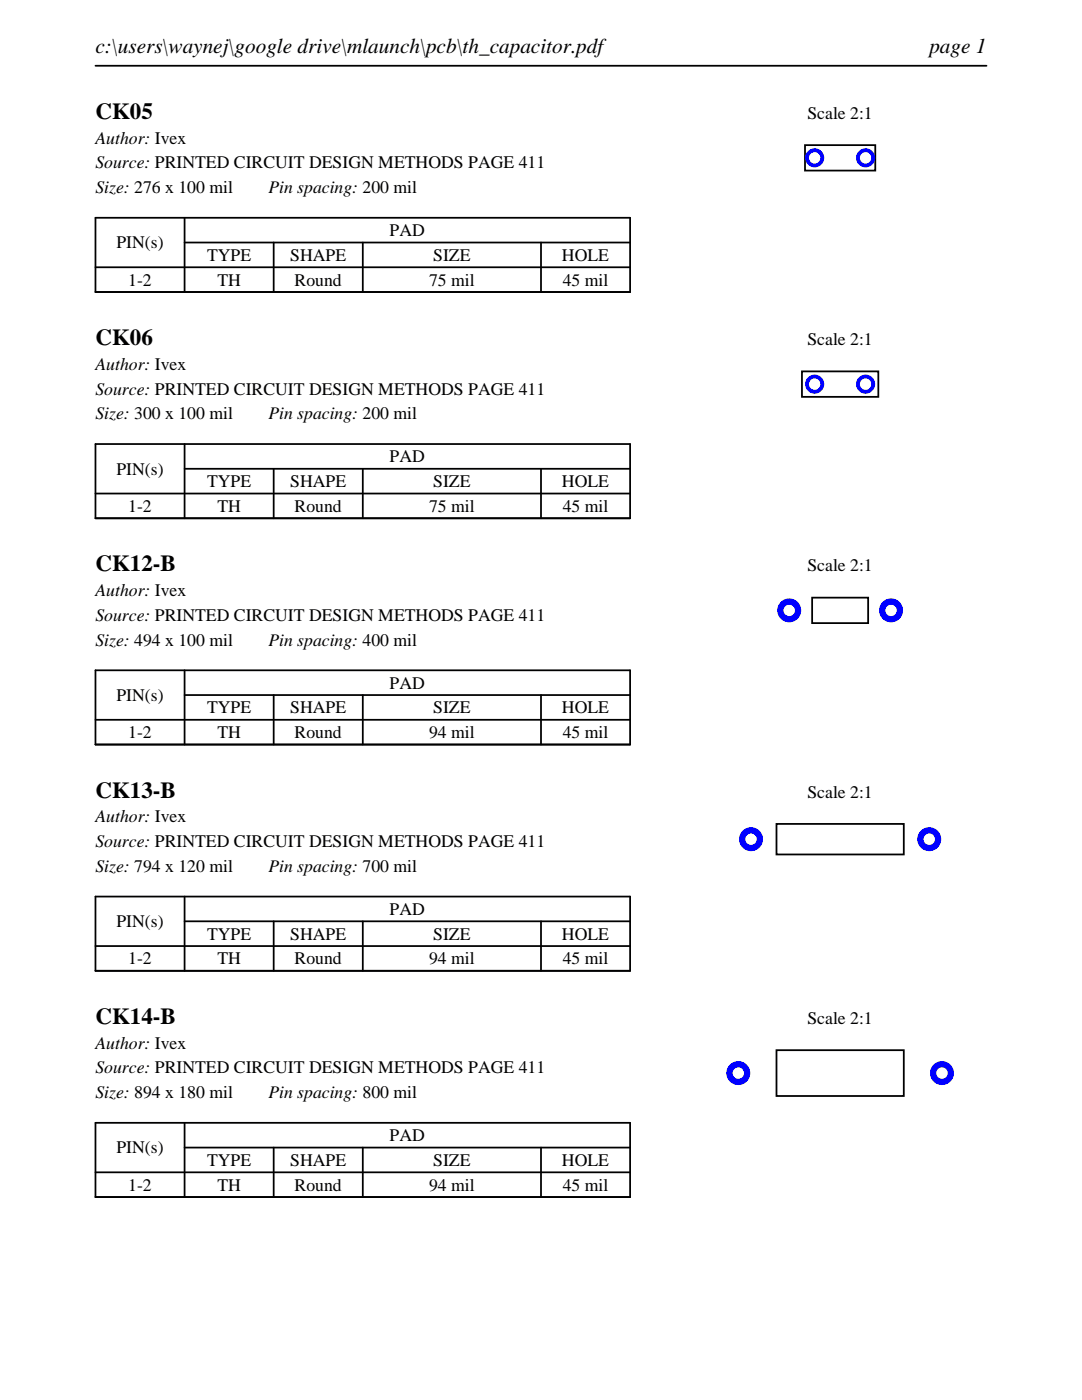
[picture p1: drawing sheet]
<svg xmlns="http://www.w3.org/2000/svg" width="216mm" height="279mm" viewBox="0 0 216 279" stroke-linecap="round" stroke-linejoin="round" font-family="sans-serif">
<defs><g id="words">
<g font-size="4.6">
<text x="19" y="23.7">CK05</text>
<text x="19" y="68.9">CK06</text>
<text x="19" y="114">CK12-B</text>
<text x="19" y="159.2">CK13-B</text>
<text x="19" y="204.3">CK14-B</text>
</g>
<g font-size="4.2">
<text x="19" y="10.6">c:\users\waynej\google drive\mlaunch\pcb\th_capacitor.pdf</text>
<text x="185.4" y="10.6">page 1</text>
</g>
<g font-size="3.5">
<text x="161.1" y="23.7">Scale 2:1</text>
<text x="19" y="28.6">Author: Ivex</text>
<text x="19" y="33.6">Source: PRINTED CIRCUIT DESIGN METHODS PAGE 411</text>
<text x="19" y="38.5">Size: 276 x 100 mil</text>
<text x="53.5" y="38.5">Pin spacing: 200 mil</text>
<text x="77.8" y="47.1">PAD</text>
<text x="23.2" y="49.6">PIN(s)</text>
<text x="41.3" y="52.1">TYPE</text>
<text x="57.9" y="52.1">SHAPE</text>
<text x="86.4" y="52.1">SIZE</text>
<text x="112.1" y="52.1">HOLE</text>
<text x="25.6" y="57">1-2</text>
<text x="43.4" y="57">TH</text>
<text x="58.8" y="57">Round</text>
<text x="85.6" y="57">75 mil</text>
<text x="112.3" y="57">45 mil</text>
<text x="161.1" y="68.9">Scale 2:1</text>
<text x="19" y="73.8">Author: Ivex</text>
<text x="19" y="78.7">Source: PRINTED CIRCUIT DESIGN METHODS PAGE 411</text>
<text x="19" y="83.7">Size: 300 x 100 mil</text>
<text x="53.5" y="83.7">Pin spacing: 200 mil</text>
<text x="23.2" y="94.7">PIN(s)</text>
<text x="77.8" y="92.3">PAD</text>
<text x="41.3" y="97.2">TYPE</text>
<text x="57.9" y="97.2">SHAPE</text>
<text x="86.4" y="97.2">SIZE</text>
<text x="112.1" y="97.2">HOLE</text>
<text x="25.6" y="102.2">1-2</text>
<text x="43.4" y="102.2">TH</text>
<text x="58.8" y="102.2">Round</text>
<text x="85.6" y="102.2">75 mil</text>
<text x="112.3" y="102.2">45 mil</text>
<text x="19" y="119">Author: Ivex</text>
<text x="161.1" y="114">Scale 2:1</text>
<text x="19" y="123.9">Source: PRINTED CIRCUIT DESIGN METHODS PAGE 411</text>
<text x="19" y="128.8">Size: 494 x 100 mil</text>
<text x="53.5" y="128.8">Pin spacing: 400 mil</text>
<text x="77.8" y="137.4">PAD</text>
<text x="23.2" y="139.9">PIN(s)</text>
<text x="41.3" y="142.4">TYPE</text>
<text x="57.9" y="142.4">SHAPE</text>
<text x="86.4" y="142.4">SIZE</text>
<text x="112.1" y="142.4">HOLE</text>
<text x="25.6" y="147.3">1-2</text>
<text x="43.4" y="147.3">TH</text>
<text x="58.8" y="147.3">Round</text>
<text x="85.6" y="147.3">94 mil</text>
<text x="112.3" y="147.3">45 mil</text>
<text x="161.1" y="159.2">Scale 2:1</text>
<text x="19" y="164.1">Author: Ivex</text>
<text x="19" y="169.1">Source: PRINTED CIRCUIT DESIGN METHODS PAGE 411</text>
<text x="19" y="174">Size: 794 x 120 mil</text>
<text x="53.5" y="174">Pin spacing: 700 mil</text>
<text x="23.2" y="185">PIN(s)</text>
<text x="77.8" y="182.6">PAD</text>
<text x="41.3" y="187.5">TYPE</text>
<text x="57.9" y="187.5">SHAPE</text>
<text x="86.4" y="187.5">SIZE</text>
<text x="112.1" y="187.5">HOLE</text>
<text x="25.6" y="192.5">1-2</text>
<text x="43.4" y="192.5">TH</text>
<text x="58.8" y="192.5">Round</text>
<text x="85.6" y="192.5">94 mil</text>
<text x="112.3" y="192.5">45 mil</text>
<text x="19" y="209.3">Author: Ivex</text>
<text x="161.1" y="204.3">Scale 2:1</text>
<text x="19" y="214.2">Source: PRINTED CIRCUIT DESIGN METHODS PAGE 411</text>
<text x="19" y="219.1">Size: 894 x 180 mil</text>
<text x="53.5" y="219.1">Pin spacing: 800 mil</text>
<text x="77.8" y="227.8">PAD</text>
<text x="23.2" y="230.2">PIN(s)</text>
<text x="41.3" y="232.7">TYPE</text>
<text x="57.9" y="232.7">SHAPE</text>
<text x="86.4" y="232.7">SIZE</text>
<text x="112.1" y="232.7">HOLE</text>
<text x="25.6" y="237.6">1-2</text>
<text x="43.4" y="237.6">TH</text>
<text x="58.8" y="237.6">Round</text>
<text x="85.6" y="237.6">94 mil</text>
<text x="112.3" y="237.6">45 mil</text>
</g>
</g></defs>
<path d="M19 13.1h177.8M19 43.5h106.7v14.8h-106.7zM19 53.3h106.7M36.8 48.4h88.9M36.8 43.5v14.8M54.6 48.4v9.9M72.4 48.4v9.9M107.9 48.4v9.9" fill="none" stroke="#000" stroke-width=".35"/>
<path d="M160.6 29h14.1v5h-14.1z" fill="none" stroke="#000" stroke-width=".36"/>
<g fill="#00f">
<path d="M160.7 31.5a1.91 1.91 0 0 0 3.8 0 1.91 1.91 0 0 0-3.8 0zM161.4 31.5a1.15 1.15 0 0 1 2.3 0 1.15 1.15 0 0 1-2.3 0z"/>
<path d="M170.8 31.5a1.91 1.91 0 0 0 3.8 0 1.91 1.91 0 0 0-3.8 0zM171.6 31.5a1.15 1.15 0 0 1 2.3 0 1.15 1.15 0 0 1-2.3 0z"/>
</g>
<path d="M19 88.6h106.7v14.8h-106.7zM19 98.5h106.7M36.8 93.6h88.9M36.8 88.6v14.8M54.6 93.6v9.8M72.4 93.6v9.8M107.9 93.6v9.8" fill="none" stroke="#000" stroke-width=".35"/>
<path d="M160 74.1h15.3v5.1h-15.3z" fill="none" stroke="#000" stroke-width=".36"/>
<g fill="#00f">
<path d="M160.7 76.7a1.91 1.91 0 0 0 3.8 0 1.91 1.91 0 0 0-3.8 0zM161.4 76.7a1.15 1.15 0 0 1 2.3 0 1.15 1.15 0 0 1-2.3 0z"/>
<path d="M170.8 76.7a1.91 1.91 0 0 0 3.8 0 1.91 1.91 0 0 0-3.8 0zM171.6 76.7a1.15 1.15 0 0 1 2.3 0 1.15 1.15 0 0 1-2.3 0z"/>
</g>
<path d="M19 133.8h106.7v14.8h-106.7zM36.8 138.7h88.9M36.8 133.8v14.8M54.6 138.7v9.9M72.4 138.7v9.9M107.9 138.7v9.9M19 143.7h106.7" fill="none" stroke="#000" stroke-width=".35"/>
<path d="M162.1 119.3h11.1v5.1h-11.1z" fill="none" stroke="#000" stroke-width=".36"/>
<g fill="#00f">
<path d="M155.1 121.8a2.4 2.4 0 0 0 4.8 0 2.4 2.4 0 0 0-4.8 0zM156.3 121.8a1.15 1.15 0 0 1 2.3 0 1.15 1.15 0 0 1-2.3 0z"/>
<path d="M175.4 121.8a2.4 2.4 0 0 0 4.8 0 2.4 2.4 0 0 0-4.8 0zM176.7 121.8a1.14 1.14 0 0 1 2.2 0 1.14 1.14 0 0 1-2.2 0z"/>
</g>
<path d="M19 178.9h106.7v14.8h-106.7zM36.8 178.9v14.8M19 188.8h106.7M36.8 183.9h88.9M54.6 183.9v9.8M72.4 183.9v9.8M107.9 183.9v9.8" fill="none" stroke="#000" stroke-width=".35"/>
<path d="M154.9 164.4h25.4v6.1h-25.4z" fill="none" stroke="#000" stroke-width=".36"/>
<g fill="#00f">
<path d="M147.5 167.5a2.39 2.39 0 0 0 4.7 0 2.39 2.39 0 0 0-4.7 0zM148.7 167.5a1.15 1.15 0 0 1 2.3 0 1.15 1.15 0 0 1-2.3 0z"/>
<path d="M183 167.5a2.4 2.4 0 0 0 4.8 0 2.4 2.4 0 0 0-4.8 0zM184.3 167.5a1.15 1.15 0 0 1 2.3 0 1.15 1.15 0 0 1-2.3 0z"/>
</g>
<path d="M19 224.1h106.7v14.8h-106.7zM19 234h106.7M36.8 229h88.9M36.8 224.1v14.8M54.6 229v9.9M72.4 229v9.9M107.9 229v9.9" fill="none" stroke="#000" stroke-width=".35"/>
<path d="M154.9 209.6h25.4v9.1h-25.4z" fill="none" stroke="#000" stroke-width=".36"/>
<g fill="#00f">
<path d="M144.9 214.2a2.4 2.4 0 0 0 4.8 0 2.4 2.4 0 0 0-4.8 0zM146.2 214.2a1.15 1.15 0 0 1 2.3 0 1.15 1.15 0 0 1-2.3 0z"/>
<path d="M185.6 214.2a2.39 2.39 0 0 0 4.7 0 2.39 2.39 0 0 0-4.7 0zM186.8 214.2a1.15 1.15 0 0 1 2.3 0 1.15 1.15 0 0 1-2.3 0z"/>
</g>
<use href="#words"/>
</svg>
